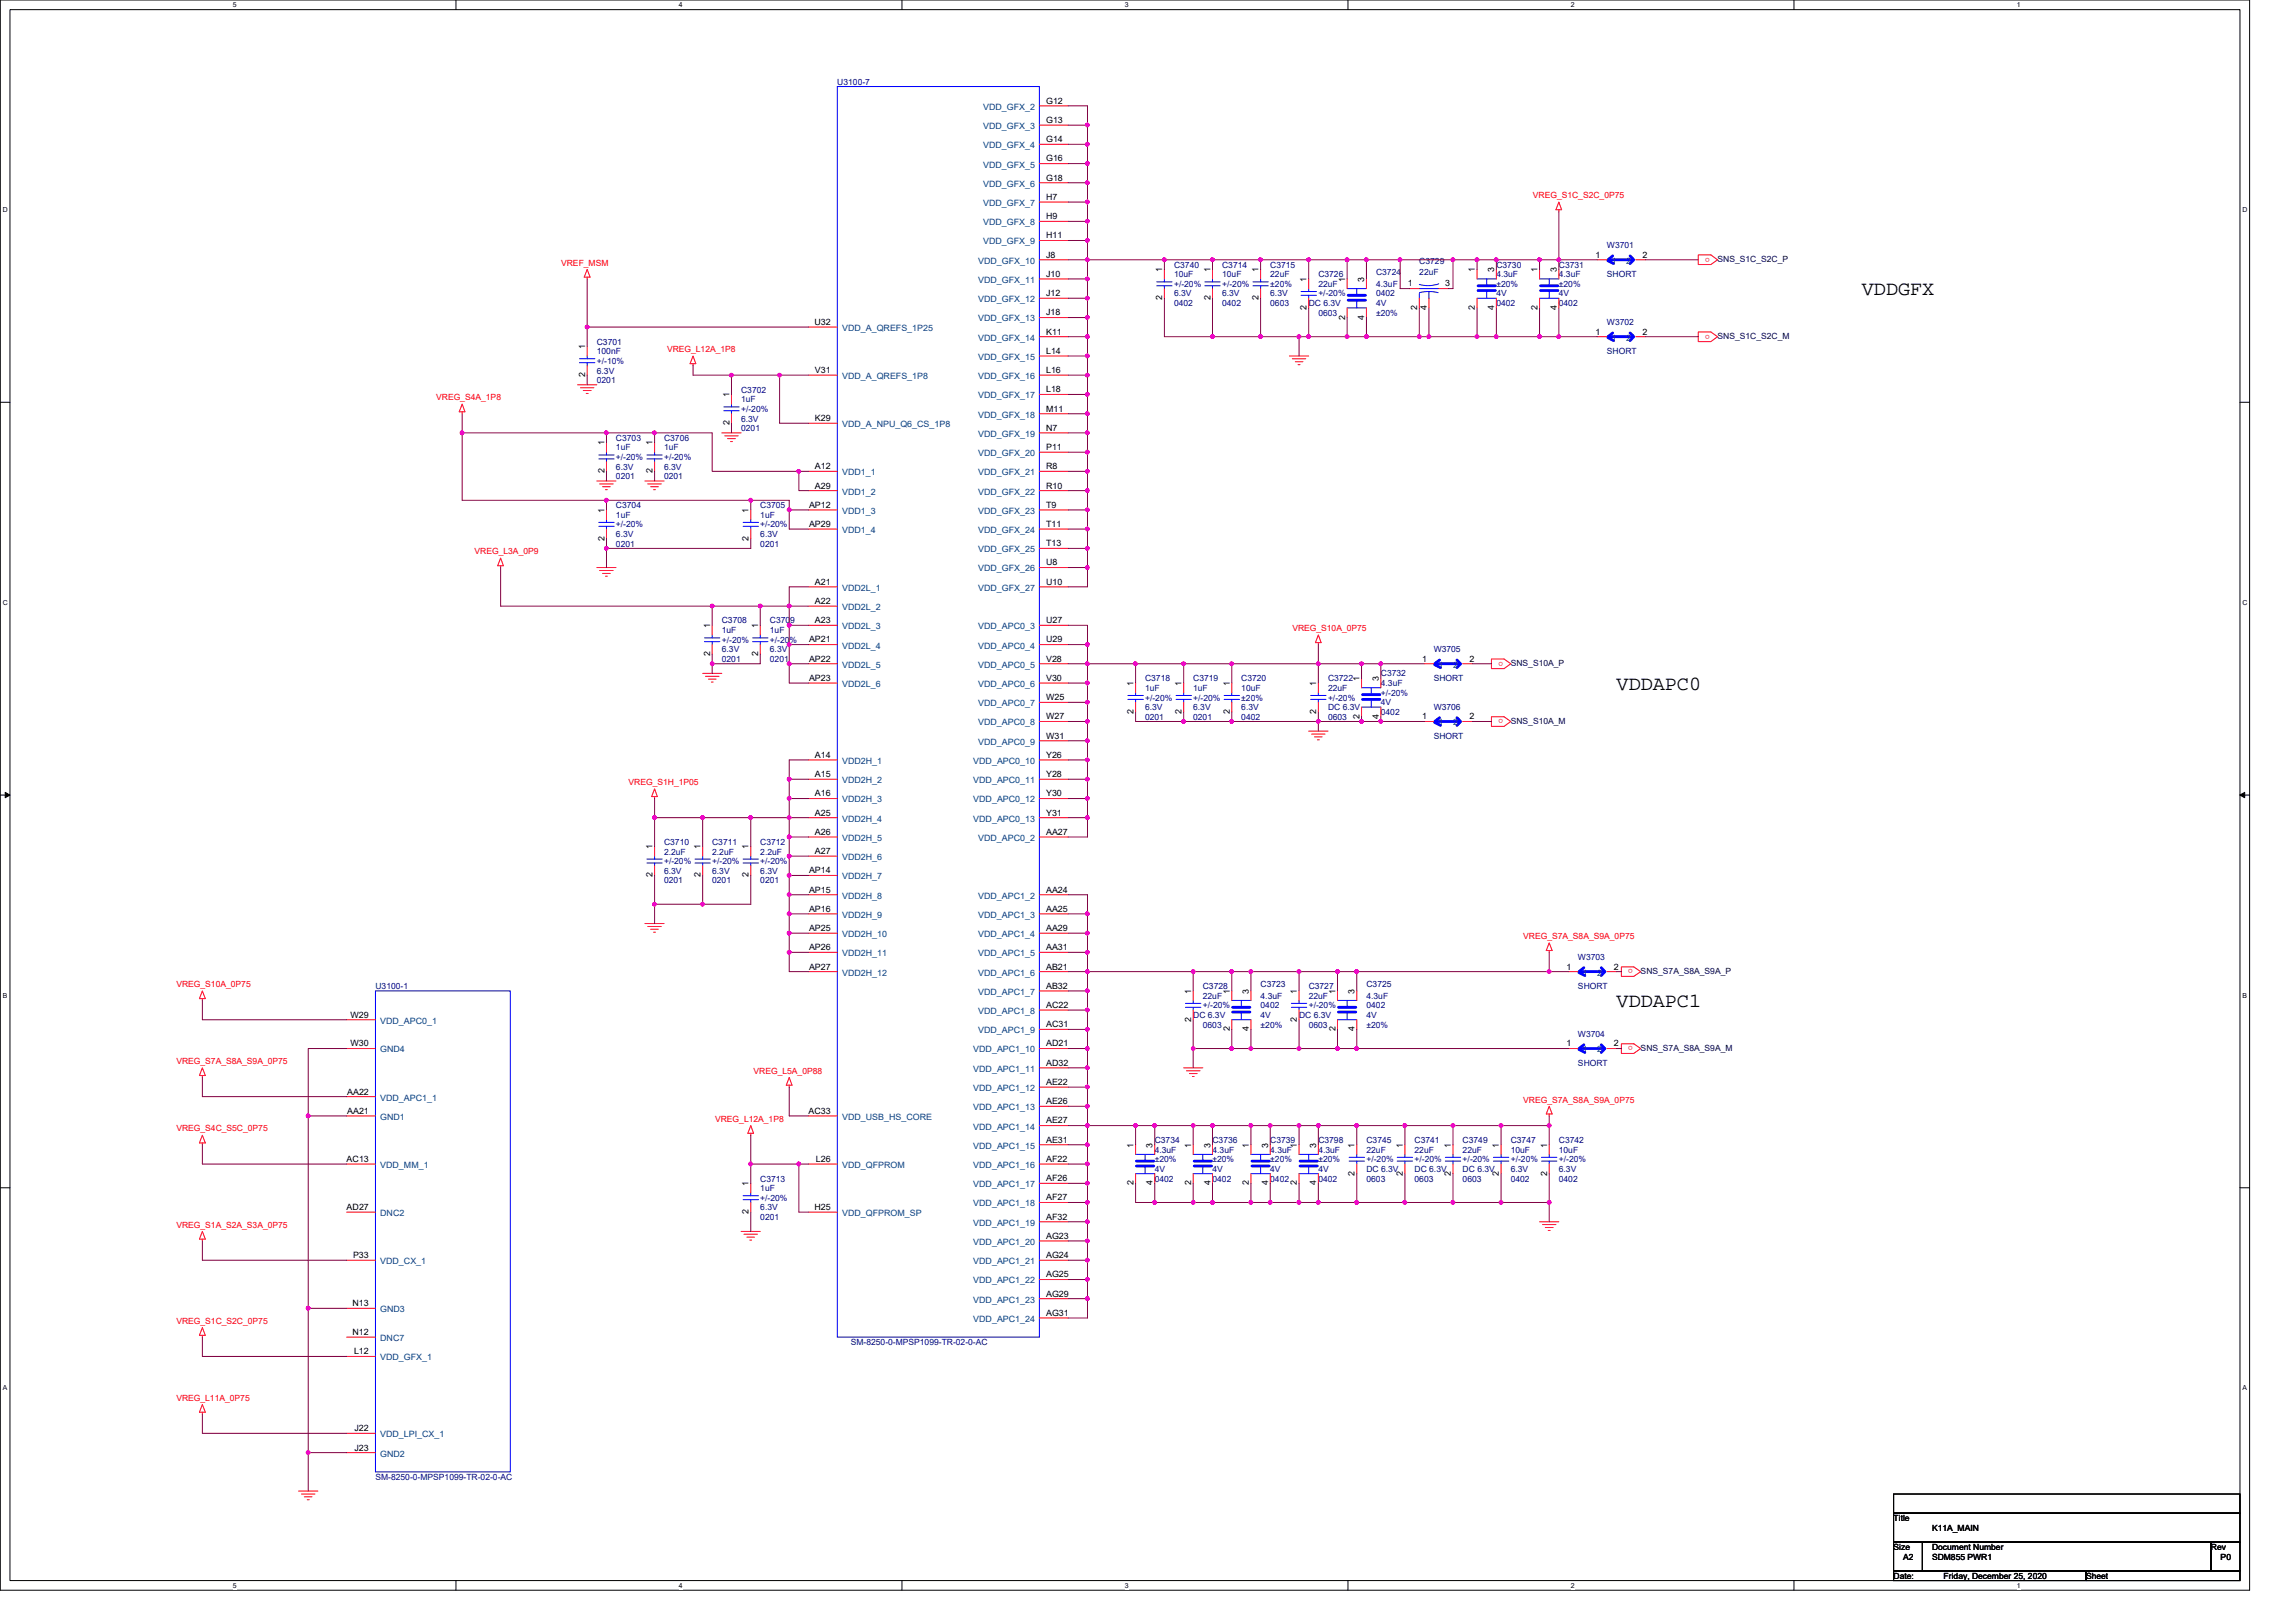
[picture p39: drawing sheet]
<svg xmlns="http://www.w3.org/2000/svg" width="297mm" height="210mm" viewBox="0 0 297 210" stroke-linecap="round" stroke-linejoin="round" font-family="sans-serif">
<defs><g id="words">
<g font-size="2.6">
<text x="240.9" y="38.2">VDDGFX</text>
<text x="209.1" y="89.2">VDDAPC0</text>
<text x="209.1" y="130.3">VDDAPC1</text>
</g>
<g font-size="1.1" fill="#000080">
<text x="108.3" y="11">U3100-7</text>
<text x="151.9" y="34.6">C3740</text>
<text x="151.9" y="35.9">10uF</text>
<text x="158.1" y="34.6">C3714</text>
<text x="158.1" y="35.9">10uF</text>
<text x="164.3" y="34.6">C3715</text>
<text x="164.3" y="35.9">22uF</text>
<text x="170.6" y="35.9">C3726</text>
<text x="178" y="35.6">C3724</text>
<text x="183.6" y="34.1">C3729</text>
<text x="183.6" y="35.6">22uF</text>
<text x="193.6" y="34.6">C3730</text>
<text x="193.6" y="35.9">4.3uF</text>
<text x="201.7" y="34.6">C3731</text>
<text x="201.7" y="35.9">4.3uF</text>
<text x="207.9" y="32.1">W3701</text>
<text x="207.9" y="35.9">SHORT</text>
<text x="151.9" y="39.6">0402</text>
<text x="151.9" y="38.4">6.3V</text>
<text x="151.9" y="37.1">+/-20%</text>
<text x="158.1" y="39.6">0402</text>
<text x="158.1" y="38.4">6.3V</text>
<text x="158.1" y="37.1">+/-20%</text>
<text x="164.3" y="39.6">0603</text>
<text x="164.3" y="38.4">6.3V</text>
<text x="164.3" y="37.1">±20%</text>
<text x="169.3" y="39.6">DC 6.3V</text>
<text x="170.6" y="37.1">22uF</text>
<text x="170.6" y="40.9">0603</text>
<text x="170.6" y="38.4">+/-20%</text>
<text x="178" y="37.1">4.3uF</text>
<text x="178" y="38.4">0402</text>
<text x="178" y="39.6">4V</text>
<text x="178" y="40.9">±20%</text>
<text x="193.6" y="39.6">0402</text>
<text x="193.6" y="38.4">4V</text>
<text x="193.6" y="37.1">±20%</text>
<text x="201.7" y="39.6">0402</text>
<text x="201.7" y="38.4">4V</text>
<text x="201.7" y="37.1">±20%</text>
<text x="77.2" y="44.6">C3701</text>
<text x="77.2" y="45.8">100nF</text>
<text x="77.2" y="47.1">+/-10%</text>
<text x="207.9" y="42.1">W3702</text>
<text x="207.9" y="45.8">SHORT</text>
<text x="77.2" y="49.6">0201</text>
<text x="77.2" y="48.3">6.3V</text>
<text x="95.9" y="50.8">C3702</text>
<text x="95.9" y="52">1uF</text>
<text x="95.9" y="53.3">+/-20%</text>
<text x="79.7" y="57">C3703</text>
<text x="79.7" y="58.3">1uF</text>
<text x="79.7" y="59.5">+/-20%</text>
<text x="85.9" y="57">C3706</text>
<text x="85.9" y="58.3">1uF</text>
<text x="85.9" y="59.5">+/-20%</text>
<text x="95.9" y="55.8">0201</text>
<text x="95.9" y="54.5">6.3V</text>
<text x="79.7" y="65.7">C3704</text>
<text x="79.7" y="62">0201</text>
<text x="79.7" y="60.8">6.3V</text>
<text x="85.9" y="62">0201</text>
<text x="85.9" y="60.8">6.3V</text>
<text x="98.4" y="65.7">C3705</text>
<text x="79.7" y="67">1uF</text>
<text x="79.7" y="70.7">0201</text>
<text x="79.7" y="69.5">6.3V</text>
<text x="79.7" y="68.2">+/-20%</text>
<text x="98.4" y="67">1uF</text>
<text x="98.4" y="70.7">0201</text>
<text x="98.4" y="69.5">6.3V</text>
<text x="98.4" y="68.2">+/-20%</text>
<text x="93.4" y="80.7">C3708</text>
<text x="93.4" y="81.9">1uF</text>
<text x="93.4" y="83.2">+/-20%</text>
<text x="99.6" y="80.7">C3709</text>
<text x="99.6" y="81.9">1uF</text>
<text x="99.6" y="83.2">+/-20%</text>
<text x="93.4" y="85.7">0201</text>
<text x="93.4" y="84.4">6.3V</text>
<text x="99.6" y="85.7">0201</text>
<text x="99.6" y="84.4">6.3V</text>
<text x="148.1" y="88.1">C3718</text>
<text x="148.1" y="89.4">1uF</text>
<text x="154.4" y="88.1">C3719</text>
<text x="154.4" y="89.4">1uF</text>
<text x="160.6" y="88.1">C3720</text>
<text x="160.6" y="89.4">10uF</text>
<text x="171.8" y="88.1">C3722</text>
<text x="171.8" y="89.4">22uF</text>
<text x="178.6" y="87.5">C3732</text>
<text x="178.6" y="88.8">4.3uF</text>
<text x="185.5" y="84.4">W3705</text>
<text x="185.5" y="88.1">SHORT</text>
<text x="148.1" y="93.1">0201</text>
<text x="148.1" y="91.9">6.3V</text>
<text x="148.1" y="90.6">+/-20%</text>
<text x="154.4" y="93.1">0201</text>
<text x="154.4" y="91.9">6.3V</text>
<text x="154.4" y="90.6">+/-20%</text>
<text x="160.6" y="93.1">0402</text>
<text x="160.6" y="91.9">6.3V</text>
<text x="160.6" y="90.6">±20%</text>
<text x="171.8" y="93.1">0603</text>
<text x="171.8" y="91.9">DC 6.3V</text>
<text x="171.8" y="90.6">+/-20%</text>
<text x="178.6" y="92.5">0402</text>
<text x="178.6" y="91.2">4V</text>
<text x="178.6" y="90">+/-20%</text>
<text x="185.5" y="91.9">W3706</text>
<text x="185.5" y="95.6">SHORT</text>
<text x="85.9" y="109.3">C3710</text>
<text x="85.9" y="110.6">2.2uF</text>
<text x="85.9" y="113">6.3V</text>
<text x="85.9" y="111.8">+/-20%</text>
<text x="92.1" y="109.3">C3711</text>
<text x="92.1" y="110.6">2.2uF</text>
<text x="92.1" y="113">6.3V</text>
<text x="92.1" y="111.8">+/-20%</text>
<text x="98.4" y="109.3">C3712</text>
<text x="98.4" y="110.6">2.2uF</text>
<text x="98.4" y="113">6.3V</text>
<text x="98.4" y="111.8">+/-20%</text>
<text x="85.9" y="114.3">0201</text>
<text x="92.1" y="114.3">0201</text>
<text x="98.4" y="114.3">0201</text>
<text x="204.1" y="124.2">W3703</text>
<text x="48.6" y="128">U3100-1</text>
<text x="154.4" y="131.7">DC 6.3V</text>
<text x="155.6" y="128">C3728</text>
<text x="155.6" y="129.2">22uF</text>
<text x="155.6" y="130.4">+/-20%</text>
<text x="163.1" y="127.7">C3723</text>
<text x="163.1" y="129.2">4.3uF</text>
<text x="163.1" y="130.4">0402</text>
<text x="163.1" y="131.7">4V</text>
<text x="168.1" y="131.7">DC 6.3V</text>
<text x="169.3" y="128">C3727</text>
<text x="169.3" y="129.2">22uF</text>
<text x="169.3" y="130.4">+/-20%</text>
<text x="176.8" y="127.7">C3725</text>
<text x="176.8" y="129.2">4.3uF</text>
<text x="176.8" y="130.4">0402</text>
<text x="176.8" y="131.7">4V</text>
<text x="204.1" y="128">SHORT</text>
<text x="155.6" y="132.9">0603</text>
<text x="163.1" y="132.9">±20%</text>
<text x="169.3" y="132.9">0603</text>
<text x="176.8" y="132.9">±20%</text>
<text x="204.1" y="134.2">W3704</text>
<text x="204.1" y="137.9">SHORT</text>
<text x="149.4" y="147.9">C3734</text>
<text x="149.4" y="149.1">4.3uF</text>
<text x="156.9" y="147.9">C3736</text>
<text x="156.9" y="149.1">4.3uF</text>
<text x="164.3" y="147.9">C3739</text>
<text x="164.3" y="149.1">4.3uF</text>
<text x="170.6" y="147.9">C3798</text>
<text x="170.6" y="149.1">4.3uF</text>
<text x="176.8" y="147.9">C3745</text>
<text x="176.8" y="149.1">22uF</text>
<text x="183" y="147.9">C3741</text>
<text x="183" y="149.1">22uF</text>
<text x="189.2" y="147.9">C3749</text>
<text x="189.2" y="149.1">22uF</text>
<text x="195.4" y="147.9">C3747</text>
<text x="195.4" y="149.1">10uF</text>
<text x="201.7" y="147.9">C3742</text>
<text x="201.7" y="149.1">10uF</text>
<text x="98.4" y="152.9">C3713</text>
<text x="98.4" y="154.1">1uF</text>
<text x="98.4" y="155.3">+/-20%</text>
<text x="149.4" y="152.9">0402</text>
<text x="149.4" y="151.6">4V</text>
<text x="149.4" y="150.4">±20%</text>
<text x="156.9" y="152.9">0402</text>
<text x="156.9" y="151.6">4V</text>
<text x="156.9" y="150.4">±20%</text>
<text x="164.3" y="152.9">0402</text>
<text x="164.3" y="151.6">4V</text>
<text x="164.3" y="150.4">±20%</text>
<text x="170.6" y="152.9">0402</text>
<text x="170.6" y="151.6">4V</text>
<text x="170.6" y="150.4">±20%</text>
<text x="176.8" y="152.9">0603</text>
<text x="176.8" y="151.6">DC 6.3V</text>
<text x="176.8" y="150.4">+/-20%</text>
<text x="183" y="152.9">0603</text>
<text x="183" y="151.6">DC 6.3V</text>
<text x="183" y="150.4">+/-20%</text>
<text x="189.2" y="152.9">0603</text>
<text x="189.2" y="151.6">DC 6.3V</text>
<text x="189.2" y="150.4">+/-20%</text>
<text x="195.4" y="152.9">0402</text>
<text x="195.4" y="151.6">6.3V</text>
<text x="195.4" y="150.4">+/-20%</text>
<text x="201.7" y="152.9">0402</text>
<text x="201.7" y="151.6">6.3V</text>
<text x="201.7" y="150.4">+/-20%</text>
<text x="98.4" y="157.8">0201</text>
<text x="98.4" y="156.6">6.3V</text>
<text x="110.1" y="174">SM-8250-0-MPSP1099-TR-02-0-AC</text>
<text x="48.6" y="191.5">SM-8250-0-MPSP1099-TR-02-0-AC</text>
</g>
<g font-size="1.1" fill="#004080">
<text x="127.2" y="14.2">VDD_GFX_2</text>
<text x="127.2" y="16.7">VDD_GFX_3</text>
<text x="127.2" y="19.2">VDD_GFX_4</text>
<text x="127.2" y="21.7">VDD_GFX_5</text>
<text x="127.2" y="24.2">VDD_GFX_6</text>
<text x="127.2" y="26.6">VDD_GFX_7</text>
<text x="127.2" y="29.1">VDD_GFX_8</text>
<text x="126.6" y="34.1">VDD_GFX_10</text>
<text x="127.2" y="31.6">VDD_GFX_9</text>
<text x="208.5" y="34.1">1</text>
<text x="210.4" y="34.1">2</text>
<text x="126.6" y="36.6">VDD_GFX_11</text>
<text x="126.6" y="39.1">VDD_GFX_12</text>
<text x="126.6" y="41.6">VDD_GFX_13</text>
<text x="108.9" y="42.8">VDD_A_QREFS_1P25</text>
<text x="126.6" y="44.1">VDD_GFX_14</text>
<text x="126.6" y="46.6">VDD_GFX_15</text>
<text x="208.5" y="44.1">1</text>
<text x="210.4" y="44.1">2</text>
<text x="108.9" y="49">VDD_A_QREFS_1P8</text>
<text x="126.6" y="49">VDD_GFX_16</text>
<text x="126.6" y="51.5">VDD_GFX_17</text>
<text x="108.9" y="55.3">VDD_A_NPU_Q6_CS_1P8</text>
<text x="126.6" y="54">VDD_GFX_18</text>
<text x="126.6" y="56.5">VDD_GFX_19</text>
<text x="126.6" y="59">VDD_GFX_20</text>
<text x="108.9" y="61.5">VDD1_1</text>
<text x="108.9" y="64">VDD1_2</text>
<text x="126.6" y="61.5">VDD_GFX_21</text>
<text x="126.6" y="64">VDD_GFX_22</text>
<text x="108.9" y="66.5">VDD1_3</text>
<text x="108.9" y="69">VDD1_4</text>
<text x="126.6" y="66.5">VDD_GFX_23</text>
<text x="126.6" y="69">VDD_GFX_24</text>
<text x="126.6" y="71.5">VDD_GFX_25</text>
<text x="108.9" y="76.4">VDD2L_1</text>
<text x="126.6" y="73.9">VDD_GFX_26</text>
<text x="126.6" y="76.4">VDD_GFX_27</text>
<text x="108.9" y="78.9">VDD2L_2</text>
<text x="108.9" y="81.4">VDD2L_3</text>
<text x="108.9" y="83.9">VDD2L_4</text>
<text x="126.6" y="81.4">VDD_APC0_3</text>
<text x="126.6" y="83.9">VDD_APC0_4</text>
<text x="108.9" y="86.4">VDD2L_5</text>
<text x="108.9" y="88.9">VDD2L_6</text>
<text x="126.6" y="86.4">VDD_APC0_5</text>
<text x="126.6" y="88.9">VDD_APC0_6</text>
<text x="186.1" y="86.4">1</text>
<text x="188" y="86.4">2</text>
<text x="126.6" y="91.4">VDD_APC0_7</text>
<text x="126.6" y="93.9">VDD_APC0_8</text>
<text x="186.1" y="93.9">1</text>
<text x="188" y="93.9">2</text>
<text x="108.9" y="98.8">VDD2H_1</text>
<text x="108.9" y="101.3">VDD2H_2</text>
<text x="125.9" y="98.8">VDD_APC0_10</text>
<text x="125.9" y="101.3">VDD_APC0_11</text>
<text x="126.6" y="96.4">VDD_APC0_9</text>
<text x="108.9" y="103.8">VDD2H_3</text>
<text x="108.9" y="106.3">VDD2H_4</text>
<text x="125.9" y="103.8">VDD_APC0_12</text>
<text x="125.9" y="106.3">VDD_APC0_13</text>
<text x="108.9" y="108.8">VDD2H_5</text>
<text x="108.9" y="111.3">VDD2H_6</text>
<text x="108.9" y="113.8">VDD2H_7</text>
<text x="126.6" y="108.8">VDD_APC0_2</text>
<text x="108.9" y="116.3">VDD2H_8</text>
<text x="108.9" y="118.7">VDD2H_9</text>
<text x="126.6" y="116.3">VDD_APC1_2</text>
<text x="126.6" y="118.7">VDD_APC1_3</text>
<text x="108.9" y="121.2">VDD2H_10</text>
<text x="108.9" y="123.7">VDD2H_11</text>
<text x="126.6" y="121.2">VDD_APC1_4</text>
<text x="126.6" y="123.7">VDD_APC1_5</text>
<text x="108.9" y="126.2">VDD2H_12</text>
<text x="126.6" y="126.2">VDD_APC1_6</text>
<text x="126.6" y="128.7">VDD_APC1_7</text>
<text x="126.6" y="131.2">VDD_APC1_8</text>
<text x="204.8" y="126.2">1</text>
<text x="206.6" y="126.2">2</text>
<text x="49.2" y="132.4">VDD_APC0_1</text>
<text x="49.2" y="136.2">GND4</text>
<text x="125.9" y="136.2">VDD_APC1_10</text>
<text x="126.6" y="133.7">VDD_APC1_9</text>
<text x="204.8" y="136.2">1</text>
<text x="206.6" y="136.2">2</text>
<text x="49.2" y="142.4">VDD_APC1_1</text>
<text x="125.9" y="138.7">VDD_APC1_11</text>
<text x="125.9" y="141.2">VDD_APC1_12</text>
<text x="125.9" y="143.6">VDD_APC1_13</text>
<text x="49.2" y="144.9">GND1</text>
<text x="108.9" y="144.9">VDD_USB_HS_CORE</text>
<text x="125.9" y="146.1">VDD_APC1_14</text>
<text x="125.9" y="148.6">VDD_APC1_15</text>
<text x="49.2" y="151.1">VDD_MM_1</text>
<text x="108.9" y="151.1">VDD_QFPROM</text>
<text x="125.9" y="151.1">VDD_APC1_16</text>
<text x="125.9" y="153.6">VDD_APC1_17</text>
<text x="49.2" y="157.3">DNC2</text>
<text x="108.9" y="157.3">VDD_QFPROM_SP</text>
<text x="125.9" y="156.1">VDD_APC1_18</text>
<text x="125.9" y="158.6">VDD_APC1_19</text>
<text x="125.9" y="161.1">VDD_APC1_20</text>
<text x="49.2" y="163.6">VDD_CX_1</text>
<text x="125.9" y="163.6">VDD_APC1_21</text>
<text x="125.9" y="166.1">VDD_APC1_22</text>
<text x="49.2" y="169.8">GND3</text>
<text x="49.2" y="173.5">DNC7</text>
<text x="125.9" y="168.5">VDD_APC1_23</text>
<text x="125.9" y="171">VDD_APC1_24</text>
<text x="49.2" y="176">VDD_GFX_1</text>
<text x="49.2" y="185.9">VDD_LPI_CX_1</text>
<text x="49.2" y="188.4">GND2</text>
</g>
<g font-size="1.1">
<text x="135.3" y="13.4">G12</text>
<text x="135.3" y="15.9">G13</text>
<text x="135.3" y="18.4">G14</text>
<text x="135.3" y="20.9">G16</text>
<text x="135.3" y="23.4">G18</text>
<text x="135.3" y="25.9">H7</text>
<text x="135.3" y="28.4">H9</text>
<text x="135.3" y="33.3">J8</text>
<text x="135.3" y="35.8">J10</text>
<text x="135.3" y="30.8">H11</text>
<text x="150.4" y="35.2" transform="rotate(-90 150.4 35.2)">1</text>
<text x="156.6" y="35.2" transform="rotate(-90 156.6 35.2)">1</text>
<text x="162.8" y="35.2" transform="rotate(-90 162.8 35.2)">1</text>
<text x="190.8" y="35.2" transform="rotate(-90 190.8 35.2)">1</text>
<text x="193.3" y="35.2" transform="rotate(-90 193.3 35.2)">3</text>
<text x="198.9" y="35.2" transform="rotate(-90 198.9 35.2)">1</text>
<text x="201.4" y="35.2" transform="rotate(-90 201.4 35.2)">3</text>
<text x="206.4" y="33.3">1</text>
<text x="212.5" y="33.3">2</text>
<text x="135.3" y="38.3">J12</text>
<text x="135.3" y="40.8">J18</text>
<text x="150.4" y="38.8" transform="rotate(-90 150.4 38.8)">2</text>
<text x="156.6" y="38.8" transform="rotate(-90 156.6 38.8)">2</text>
<text x="162.8" y="38.8" transform="rotate(-90 162.8 38.8)">2</text>
<text x="169" y="40.1" transform="rotate(-90 169 40.1)">2</text>
<text x="169" y="36.5" transform="rotate(-90 169 36.5)">1</text>
<text x="174" y="41.3" transform="rotate(-90 174 41.3)">2</text>
<text x="174" y="36.5" transform="rotate(-90 174 36.5)">1</text>
<text x="176.5" y="41.3" transform="rotate(-90 176.5 41.3)">4</text>
<text x="176.5" y="36.5" transform="rotate(-90 176.5 36.5)">3</text>
<text x="182.1" y="37.1">1</text>
<text x="183.3" y="40.1" transform="rotate(-90 183.3 40.1)">2</text>
<text x="184.6" y="40.1" transform="rotate(-90 184.6 40.1)">4</text>
<text x="187" y="37.1">3</text>
<text x="190.8" y="40.1" transform="rotate(-90 190.8 40.1)">2</text>
<text x="193.3" y="40.1" transform="rotate(-90 193.3 40.1)">4</text>
<text x="198.9" y="40.1" transform="rotate(-90 198.9 40.1)">2</text>
<text x="201.4" y="40.1" transform="rotate(-90 201.4 40.1)">4</text>
<text x="75.7" y="45.2" transform="rotate(-90 75.7 45.2)">1</text>
<text x="105.4" y="42">U32</text>
<text x="135.3" y="43.3">K11</text>
<text x="135.3" y="45.8">L14</text>
<text x="206.4" y="43.3">1</text>
<text x="212.5" y="43.3">2</text>
<text x="75.7" y="48.8" transform="rotate(-90 75.7 48.8)">2</text>
<text x="94.4" y="51.4" transform="rotate(-90 94.4 51.4)">1</text>
<text x="105.4" y="48.3">V31</text>
<text x="135.3" y="48.3">L16</text>
<text x="135.3" y="50.8">L18</text>
<text x="135.3" y="53.3">M11</text>
<text x="78.2" y="57.6" transform="rotate(-90 78.2 57.6)">1</text>
<text x="84.4" y="57.6" transform="rotate(-90 84.4 57.6)">1</text>
<text x="94.4" y="55" transform="rotate(-90 94.4 55)">2</text>
<text x="105.4" y="54.5">K29</text>
<text x="135.3" y="55.7">N7</text>
<text x="135.3" y="58.2">P11</text>
<text x="78.2" y="61.3" transform="rotate(-90 78.2 61.3)">2</text>
<text x="84.4" y="61.3" transform="rotate(-90 84.4 61.3)">2</text>
<text x="104.7" y="65.7">AP12</text>
<text x="105.4" y="60.7">A12</text>
<text x="105.4" y="63.2">A29</text>
<text x="135.3" y="60.7">R8</text>
<text x="135.3" y="63.2">R10</text>
<text x="135.3" y="65.7">T9</text>
<text x="78.2" y="70" transform="rotate(-90 78.2 70)">2</text>
<text x="78.2" y="66.3" transform="rotate(-90 78.2 66.3)">1</text>
<text x="96.9" y="70" transform="rotate(-90 96.9 70)">2</text>
<text x="96.9" y="66.3" transform="rotate(-90 96.9 66.3)">1</text>
<text x="104.7" y="68.2">AP29</text>
<text x="135.3" y="68.2">T11</text>
<text x="135.3" y="70.7">T13</text>
<text x="105.4" y="75.6">A21</text>
<text x="135.3" y="73.2">U8</text>
<text x="135.3" y="75.6">U10</text>
<text x="91.9" y="81.3" transform="rotate(-90 91.9 81.3)">1</text>
<text x="98.1" y="81.3" transform="rotate(-90 98.1 81.3)">1</text>
<text x="104.7" y="83.1">AP21</text>
<text x="105.4" y="78.1">A22</text>
<text x="105.4" y="80.6">A23</text>
<text x="135.3" y="80.6">U27</text>
<text x="135.3" y="83.1">U29</text>
<text x="91.9" y="84.9" transform="rotate(-90 91.9 84.9)">2</text>
<text x="98.1" y="84.9" transform="rotate(-90 98.1 84.9)">2</text>
<text x="104.7" y="85.6">AP22</text>
<text x="104.7" y="88.1">AP23</text>
<text x="135.3" y="85.6">V28</text>
<text x="135.3" y="88.1">V30</text>
<text x="146.6" y="88.8" transform="rotate(-90 146.6 88.8)">1</text>
<text x="152.9" y="88.8" transform="rotate(-90 152.9 88.8)">1</text>
<text x="159.1" y="88.8" transform="rotate(-90 159.1 88.8)">1</text>
<text x="170.3" y="88.8" transform="rotate(-90 170.3 88.8)">1</text>
<text x="175.9" y="88.1" transform="rotate(-90 175.9 88.1)">1</text>
<text x="178.4" y="88.1" transform="rotate(-90 178.4 88.1)">3</text>
<text x="184" y="85.6">1</text>
<text x="190.1" y="85.6">2</text>
<text x="135.3" y="90.6">W25</text>
<text x="135.3" y="93.1">W27</text>
<text x="135.3" y="95.6">W31</text>
<text x="146.6" y="92.4" transform="rotate(-90 146.6 92.4)">2</text>
<text x="152.9" y="92.4" transform="rotate(-90 152.9 92.4)">2</text>
<text x="159.1" y="92.4" transform="rotate(-90 159.1 92.4)">2</text>
<text x="170.3" y="92.4" transform="rotate(-90 170.3 92.4)">2</text>
<text x="175.9" y="93" transform="rotate(-90 175.9 93)">2</text>
<text x="178.4" y="93" transform="rotate(-90 178.4 93)">4</text>
<text x="184" y="93.1">1</text>
<text x="190.1" y="93.1">2</text>
<text x="105.4" y="98">A14</text>
<text x="105.4" y="100.5">A15</text>
<text x="135.3" y="98">Y26</text>
<text x="135.3" y="100.5">Y28</text>
<text x="105.4" y="103">A16</text>
<text x="105.4" y="105.5">A25</text>
<text x="135.3" y="103">Y30</text>
<text x="135.3" y="105.5">Y31</text>
<text x="84.4" y="113.5" transform="rotate(-90 84.4 113.5)">2</text>
<text x="84.4" y="109.9" transform="rotate(-90 84.4 109.9)">1</text>
<text x="90.6" y="113.5" transform="rotate(-90 90.6 113.5)">2</text>
<text x="90.6" y="109.9" transform="rotate(-90 90.6 109.9)">1</text>
<text x="96.9" y="113.5" transform="rotate(-90 96.9 113.5)">2</text>
<text x="96.9" y="109.9" transform="rotate(-90 96.9 109.9)">1</text>
<text x="104.7" y="113">AP14</text>
<text x="105.4" y="108">A26</text>
<text x="105.4" y="110.5">A27</text>
<text x="135.3" y="108">AA27</text>
<text x="104.7" y="115.5">AP15</text>
<text x="104.7" y="118">AP16</text>
<text x="135.3" y="115.5">AA24</text>
<text x="135.3" y="118">AA25</text>
<text x="104.7" y="120.5">AP25</text>
<text x="104.7" y="122.9">AP26</text>
<text x="104.7" y="125.4">AP27</text>
<text x="135.3" y="120.5">AA29</text>
<text x="135.3" y="122.9">AA31</text>
<text x="135.3" y="125.4">AB21</text>
<text x="202.6" y="125.4">1</text>
<text x="208.8" y="125.4">2</text>
<text x="45.4" y="131.7">W29</text>
<text x="135.3" y="127.9">AB32</text>
<text x="135.3" y="130.4">AC22</text>
<text x="154.1" y="128.6" transform="rotate(-90 154.1 128.6)">1</text>
<text x="159.1" y="128.6" transform="rotate(-90 159.1 128.6)">1</text>
<text x="161.6" y="128.6" transform="rotate(-90 161.6 128.6)">3</text>
<text x="167.8" y="128.6" transform="rotate(-90 167.8 128.6)">1</text>
<text x="172.8" y="128.6" transform="rotate(-90 172.8 128.6)">1</text>
<text x="175.3" y="128.6" transform="rotate(-90 175.3 128.6)">3</text>
<text x="45.4" y="135.4">W30</text>
<text x="135.3" y="132.9">AC31</text>
<text x="135.3" y="135.4">AD21</text>
<text x="135.3" y="137.9">AD32</text>
<text x="154.1" y="132.2" transform="rotate(-90 154.1 132.2)">2</text>
<text x="159.1" y="133.4" transform="rotate(-90 159.1 133.4)">2</text>
<text x="161.6" y="133.4" transform="rotate(-90 161.6 133.4)">4</text>
<text x="167.8" y="132.2" transform="rotate(-90 167.8 132.2)">2</text>
<text x="172.8" y="133.4" transform="rotate(-90 172.8 133.4)">2</text>
<text x="175.3" y="133.4" transform="rotate(-90 175.3 133.4)">4</text>
<text x="202.6" y="135.4">1</text>
<text x="208.8" y="135.4">2</text>
<text x="44.9" y="141.6">AA22</text>
<text x="135.3" y="140.4">AE22</text>
<text x="135.3" y="142.9">AE26</text>
<text x="44.9" y="144.1">AA21</text>
<text x="104.6" y="144.1">AC33</text>
<text x="135.3" y="145.4">AE27</text>
<text x="135.3" y="147.8">AE31</text>
<text x="146.6" y="148.5" transform="rotate(-90 146.6 148.5)">1</text>
<text x="149.1" y="148.5" transform="rotate(-90 149.1 148.5)">3</text>
<text x="154.1" y="148.5" transform="rotate(-90 154.1 148.5)">1</text>
<text x="156.6" y="148.5" transform="rotate(-90 156.6 148.5)">3</text>
<text x="161.6" y="148.5" transform="rotate(-90 161.6 148.5)">1</text>
<text x="164.1" y="148.5" transform="rotate(-90 164.1 148.5)">3</text>
<text x="167.8" y="148.5" transform="rotate(-90 167.8 148.5)">1</text>
<text x="170.3" y="148.5" transform="rotate(-90 170.3 148.5)">3</text>
<text x="175.3" y="148.5" transform="rotate(-90 175.3 148.5)">1</text>
<text x="181.5" y="148.5" transform="rotate(-90 181.5 148.5)">1</text>
<text x="187.7" y="148.5" transform="rotate(-90 187.7 148.5)">1</text>
<text x="193.9" y="148.5" transform="rotate(-90 193.9 148.5)">1</text>
<text x="200.1" y="148.5" transform="rotate(-90 200.1 148.5)">1</text>
<text x="44.8" y="150.3">AC13</text>
<text x="96.9" y="153.5" transform="rotate(-90 96.9 153.5)">1</text>
<text x="105.6" y="150.3">L26</text>
<text x="135.3" y="150.3">AF22</text>
<text x="135.3" y="152.8">AF26</text>
<text x="135.3" y="155.3">AF27</text>
<text x="146.6" y="153.4" transform="rotate(-90 146.6 153.4)">2</text>
<text x="149.1" y="153.4" transform="rotate(-90 149.1 153.4)">4</text>
<text x="154.1" y="153.4" transform="rotate(-90 154.1 153.4)">2</text>
<text x="156.6" y="153.4" transform="rotate(-90 156.6 153.4)">4</text>
<text x="161.6" y="153.4" transform="rotate(-90 161.6 153.4)">2</text>
<text x="164.1" y="153.4" transform="rotate(-90 164.1 153.4)">4</text>
<text x="167.8" y="153.4" transform="rotate(-90 167.8 153.4)">2</text>
<text x="170.3" y="153.4" transform="rotate(-90 170.3 153.4)">4</text>
<text x="175.3" y="152.1" transform="rotate(-90 175.3 152.1)">2</text>
<text x="181.5" y="152.1" transform="rotate(-90 181.5 152.1)">2</text>
<text x="187.7" y="152.1" transform="rotate(-90 187.7 152.1)">2</text>
<text x="193.9" y="152.1" transform="rotate(-90 193.9 152.1)">2</text>
<text x="200.1" y="152.1" transform="rotate(-90 200.1 152.1)">2</text>
<text x="44.8" y="156.5">AD27</text>
<text x="96.9" y="157.1" transform="rotate(-90 96.9 157.1)">2</text>
<text x="105.4" y="156.5">H25</text>
<text x="135.3" y="157.8">AF32</text>
<text x="135.3" y="160.3">AG23</text>
<text x="45.7" y="162.8">P33</text>
<text x="135.3" y="162.8">AG24</text>
<text x="135.3" y="165.3">AG25</text>
<text x="135.3" y="167.7">AG29</text>
<text x="45.6" y="169">N13</text>
<text x="45.6" y="172.7">N12</text>
<text x="135.3" y="170.2">AG31</text>
<text x="45.8" y="175.2">L12</text>
<text x="45.9" y="185.2">J22</text>
<text x="45.9" y="187.7">J23</text>
<text x="245" y="196.8">Title</text>
<text x="245" y="200.5">Size</text>
<text x="246.2" y="201.8">A2</text>
<text x="250" y="200.5">Document Number</text>
<text x="250" y="201.8">SDM855 PWR1</text>
<text x="250" y="198">K11A_MAIN</text>
<text x="286" y="200.5">Rev</text>
<text x="287.3" y="201.8">P0</text>
<text x="245" y="204.3">Date:</text>
<text x="251.5" y="204.3">Friday, December 25, 2020</text>
<text x="269.9" y="204.3">Sheet</text>
</g>
<g font-size="1.1" fill="#f00">
<text x="198.3" y="25.7">VREG_S1C_S2C_0P75</text>
<text x="72.6" y="34.4">VREF_MSM</text>
<text x="221.2" y="33.3" transform="rotate(180 221.2 33.3)">o</text>
<text x="86.3" y="45.6">VREG_L12A_1P8</text>
<text x="221.2" y="43.3" transform="rotate(180 221.2 43.3)">o</text>
<text x="56.4" y="51.8">VREG_S4A_1P8</text>
<text x="61.4" y="71.7">VREG_L3A_0P9</text>
<text x="167.2" y="81.7">VREG_S10A_0P75</text>
<text x="194.5" y="85.6" transform="rotate(180 194.5 85.6)">o</text>
<text x="194.5" y="93.1" transform="rotate(180 194.5 93.1)">o</text>
<text x="81.3" y="101.6">VREG_S1H_1P05</text>
<text x="197.1" y="121.5">VREG_S7A_S8A_S9A_0P75</text>
<text x="211.3" y="125.4" transform="rotate(180 211.3 125.4)">o</text>
<text x="22.8" y="127.7">VREG_S10A_0P75</text>
<text x="22.8" y="137.7">VREG_S7A_S8A_S9A_0P75</text>
<text x="211.3" y="135.4" transform="rotate(180 211.3 135.4)">o</text>
<text x="97.5" y="138.9">VREG_L5A_0P88</text>
<text x="197.1" y="142.7">VREG_S7A_S8A_S9A_0P75</text>
<text x="22.8" y="146.4">VREG_S4C_S5C_0P75</text>
<text x="92.5" y="145.1">VREG_L12A_1P8</text>
<text x="22.8" y="158.8">VREG_S1A_S2A_S3A_0P75</text>
<text x="22.8" y="171.3">VREG_S1C_S2C_0P75</text>
<text x="22.8" y="181.2">VREG_L11A_0P75</text>
</g>
<g font-size="1.1" fill="#000040">
<text x="222.2" y="33.9">SNS_S1C_S2C_P</text>
<text x="222.2" y="43.8">SNS_S1C_S2C_M</text>
<text x="195.4" y="86.1">SNS_S10A_P</text>
<text x="195.4" y="93.6">SNS_S10A_M</text>
<text x="212.3" y="126">SNS_S7A_S8A_S9A_P</text>
<text x="212.3" y="135.9">SNS_S7A_S8A_S9A_M</text>
</g>
<g font-size=".9">
<text x="30.1" y="1">5</text>
<text x="87.8" y="1">4</text>
<text x="145.5" y="1">3</text>
<text x="203.2" y="1">2</text>
<text x="260.9" y="1">1</text>
<text x=".4" y="27.5">D</text>
<text x="290.1" y="27.5">D</text>
<text x=".4" y="78.3">C</text>
<text x="290.1" y="78.3">C</text>
<text x=".4" y="129.1">B</text>
<text x="290.1" y="129.1">B</text>
<text x=".4" y="179.9">A</text>
<text x="290.1" y="179.9">A</text>
<text x="30.1" y="205.4">5</text>
<text x="87.8" y="205.4">4</text>
<text x="145.5" y="205.4">3</text>
<text x="203.2" y="205.4">2</text>
<text x="260.9" y="205.4">1</text>
</g>
</g></defs>
<path d="M0 0h291v205.7h-291zM1.3 1.2h288.5v203.3h-288.5z" fill="none" stroke="#000" stroke-width=".13"/>
<g fill="#fff">
<path d="M30.1 .1h.5v1h-.5z"/>
<path d="M30.1 204.6h.5v1h-.5z"/>
</g>
<path d="M59 0v1.2M59 204.5v1.2" fill="none" stroke="#000" stroke-width=".13"/>
<g fill="#fff">
<path d="M87.8 .1h.5v1h-.5z"/>
<path d="M87.8 204.6h.5v1h-.5z"/>
</g>
<path d="M116.7 0v1.2M116.7 204.5v1.2" fill="none" stroke="#000" stroke-width=".13"/>
<g fill="#fff">
<path d="M145.5 .1h.5v1h-.5z"/>
<path d="M145.5 204.6h.5v1h-.5z"/>
</g>
<path d="M174.4 0v1.2M174.4 204.5v1.2" fill="none" stroke="#000" stroke-width=".13"/>
<g fill="#fff">
<path d="M203.2 .1h.5v1h-.5z"/>
<path d="M203.2 204.6h.5v1h-.5z"/>
</g>
<path d="M232.1 0v1.2M232.1 204.5v1.2" fill="none" stroke="#000" stroke-width=".13"/>
<g fill="#fff">
<path d="M260.9 .1h.5v1h-.5z"/>
<path d="M260.9 204.6h.5v1h-.5z"/>
<path d="M.4 26.6h.6v1h-.6z"/>
<path d="M290.1 26.6h.6v1h-.6z"/>
<path d="M.4 77.4h.6v1h-.6z"/>
<path d="M290.1 77.4h.6v1h-.6z"/>
</g>
<path d="M0 52h1.3M289.8 52h1.2" fill="none" stroke="#000" stroke-width=".13"/>
<g fill="#fff">
<path d="M.4 128.3h.5v1h-.5z"/>
<path d="M290.1 128.3h.6v1h-.6z"/>
</g>
<path d="M0 102.9h1.3M289.8 102.9h1.2" fill="none" stroke="#000" stroke-width=".13"/>
<path d="M.7 102.5l.6 .4-.6 .3zM289.8 102.9l.6-.4v.7z" fill="#000" stroke="#000" stroke-width=".13"/>
<g fill="#fff">
<path d="M.4 179.1h.5v1h-.5z"/>
<path d="M290.1 179.1h.6v1h-.6z"/>
</g>
<path d="M0 153.7h1.3M289.8 153.7h1.2M245 199.5h3.7v3.7h-3.7zM245 193.3h44.8v2.5h-44.8zM245 195.8h44.8v3.7h-44.8zM248.7 199.5h37.3v3.7h-37.3zM286 199.5h3.8v3.7h-3.8zM245 203.2h24.9v1.3h-24.9zM269.9 203.2h19.9v1.3h-19.9z" fill="none" stroke="#000" stroke-width=".13"/>
<g fill="none" stroke="#f00" stroke-width=".13">
<path d="M134.5 13.7h3.7M134.5 16.2h3.7M134.5 18.7h3.7M76 35.9v.2M76 34.9l.3 1h-.7zM134.5 21.2h3.7M134.5 23.6h3.7M134.5 26.1h3.7M134.5 28.6h3.7M134.5 31.1h3.7M134.5 33.6h3.7M134.5 36.1h3.7"/>
<path d="M134.5 38.6h3.7M150.6 34.9v1.2M150.6 37.3v1.3M156.9 34.9v1.2M156.9 37.3v1.3M163.1 34.9v1.2M163.1 37.3v1.3M169.3 36.1v1.2M169.3 38.6v1.2M174.3 36.1v1.2M174.3 39.8v1.3M176.8 36.1v1.2"/>
<path d="M176.8 39.8v1.3M182.4 37.3h1.2M183.6 38.6v1.2M184.9 38.6v1.2M186.1 37.3h1.3M191.1 34.9v1.2M191.1 38.6v1.2M193.6 34.9v1.2M193.6 38.6v1.2M199.2 34.9v1.2M199.2 38.6v1.2M201.7 26.1l.3 1h-.7z"/>
<path d="M201.7 27.1v.3M201.7 34.9v1.2M201.7 38.6v1.2M206.6 33.6h1.3M211.6 33.6h1.3M219.7 33h1.6l.9 .6-.9 .6h-1.6zM59.8 53.3v.2M59.8 52.3l.4 1h-.8zM74.7 49.8h2.5M75.1 50.2h1.7M75.5 50.5h1M75.8 50.9h.3"/>
<path d="M76 44.8v1.3M76 47.3v1.2M78.5 57.3v1.2M78.5 59.8v1.2M84.7 57.3v1.2M84.7 59.8v1.2M89.7 47.1v.2M89.7 46.1l.3 1h-.7zM93.4 56h2.5M93.8 56.4h1.7M94.1 56.7h1M94.5 57.1h.3"/>
<path d="M94.6 51v1.3M94.6 53.5v1.3M104.6 42.3h3.7M104.6 48.5h3.7M104.6 54.8h3.7M134.5 41.1h3.7M134.5 43.6h3.7M134.5 46.1h3.7M134.5 48.5h3.7M134.5 51h3.7M134.5 53.5h3.7M134.5 56h3.7"/>
<path d="M134.5 58.5h3.7M166.8 46.1h2.5M167.2 46.4h1.7M167.6 46.8h1M167.9 47.2h.3M206.6 43.6h1.3M211.6 43.6h1.3M219.7 42.9h1.6l.9 .7-.9 .6h-1.6zM64.8 72.2l.3 1h-.7zM64.8 73.2v.2M77.2 73.4h2.5M77.2 62.2h2.5"/>
<path d="M77.6 73.8h1.7M77.6 62.6h1.7M78 74.2h.9M78 63h.9M78.3 74.5h.3M78.3 63.4h.3M78.5 66v1.2M78.5 68.5v1.2M83.4 62.2h2.5M83.8 62.6h1.8M84.2 63h1M84.6 63.4h.2"/>
<path d="M97.1 66v1.2M97.1 68.5v1.2M104.6 61h3.7M104.6 63.5h3.7M104.6 66h3.7M104.6 68.5h3.7M104.6 75.9h3.7M104.6 78.4h3.7M134.5 61h3.7M134.5 63.5h3.7M134.5 66h3.7M134.5 68.5h3.7"/>
<path d="M134.5 71h3.7M134.5 73.4h3.7M134.5 75.9h3.7M90.9 87.1h2.5M91.3 87.5h1.7M91.6 87.9h1M92 88.2h.3M92.1 80.9v1.2M92.1 83.4v1.2M98.4 80.9v1.2M98.4 83.4v1.2M104.6 80.9h3.7"/>
<path d="M104.6 83.4h3.7M104.6 85.9h3.7M104.6 88.4h3.7M104.6 98.3h3.7M134.5 80.9h3.7M134.5 83.4h3.7M134.5 85.9h3.7M134.5 88.4h3.7M134.5 90.9h3.7M134.5 93.3h3.7M134.5 95.8h3.7M134.5 98.3h3.7"/>
<path d="M146.9 88.4v1.2M146.9 90.9v1.2M153.1 88.4v1.2M153.1 90.9v1.2M159.4 88.4v1.2M159.4 90.9v1.2M169.3 94.6h2.5M169.7 95h1.7M170 95.3h1M170.4 95.7h.3M170.6 82.1l.3 1h-.7zM170.6 83.1v.3"/>
<path d="M170.6 88.4v1.2M170.6 90.9v1.2M176.1 87.8v1.2M176.1 91.5v1.2M178.6 87.8v1.2M178.6 91.5v1.2M184.3 85.9h1.2M184.3 93.3h1.2M189.2 85.9h1.3M189.2 93.3h1.3M193 85.3h1.6l.8 .6-.8 .6h-1.6zM193 92.7h1.6l.8 .6-.8 .7h-1.6z"/>
<path d="M83.4 119.5h2.5M83.8 119.9h1.8M84.7 103.1v.2M84.7 109.5v1.3M84.7 112v1.3M84.7 102.1l.3 1h-.7zM90.9 109.5v1.3M90.9 112v1.3M97.1 109.5v1.3M97.1 112v1.3M104.6 100.8h3.7M104.6 103.3h3.7"/>
<path d="M104.6 105.8h3.7M104.6 108.3h3.7M104.6 110.8h3.7M104.6 113.3h3.7M104.6 115.8h3.7M104.6 118.2h3.7M134.5 100.8h3.7M134.5 103.3h3.7M134.5 105.8h3.7M134.5 108.3h3.7M134.5 115.8h3.7M134.5 118.2h3.7"/>
<path d="M26.2 129.2v.2M26.2 139.1v.3M26.2 128.2l.4 1h-.8zM26.2 138.2l.4 .9h-.8zM44.8 131.9h3.8M44.8 135.7h3.8M84.2 120.2h1M84.6 120.6h.2M102.1 139.4l.4 1h-.8zM104.6 120.7h3.7M104.6 123.2h3.7M104.6 125.7h3.7"/>
<path d="M134.5 120.7h3.7M134.5 123.2h3.7M134.5 125.7h3.7M134.5 128.2h3.7M134.5 130.7h3.7M134.5 133.2h3.7M134.5 135.7h3.7M134.5 138.2h3.7M153.1 138.2h2.5M153.5 138.5h1.8M153.9 138.9h1M154.3 139.3h.2"/>
<path d="M154.4 128.2v1.2M154.4 130.7v1.2M159.4 128.2v1.2M159.4 131.9v1.3M161.8 128.2v1.2M161.8 131.9v1.3M168.1 128.2v1.2M168.1 130.7v1.2M173 128.2v1.2M173 131.9v1.3M175.5 128.2v1.2M175.5 131.9v1.3"/>
<path d="M200.4 123v.2M200.4 122l.4 1h-.8zM202.9 125.7h1.2M202.9 135.7h1.2M207.9 125.7h1.2M207.9 135.7h1.2M209.8 125.1h1.6l.9 .6-.9 .6h-1.6zM209.8 135h1.6l.9 .7-.9 .6h-1.6zM26.2 147.9v.2M26.2 146.9l.4 1h-.8zM26.2 159.3l.4 1h-.8zM44.8 141.9h3.8"/>
<path d="M44.8 144.4h3.8M44.8 150.6h3.8M44.8 156.8h3.8M95.9 159.3h2.5M96.2 159.7h1.8M97.1 146.6v.3M97.1 153.1v1.2M97.1 155.6v1.2M97.1 145.6l.4 1h-.8zM102.1 140.4v.3M104.6 144.4h3.7M104.6 150.6h3.7"/>
<path d="M104.6 156.8h3.7M134.5 140.7h3.7M134.5 143.1h3.7M134.5 145.6h3.7M134.5 148.1h3.7M134.5 150.6h3.7M134.5 153.1h3.7M134.5 155.6h3.7M134.5 158.1h3.7M146.9 148.1v1.3M146.9 151.8v1.3M149.4 148.1v1.3"/>
<path d="M149.4 151.8v1.3M154.4 148.1v1.3M154.4 151.8v1.3M156.9 148.1v1.3M156.9 151.8v1.3M161.8 148.1v1.3M161.8 151.8v1.3M164.3 148.1v1.3M164.3 151.8v1.3M168.1 148.1v1.3M168.1 151.8v1.3M170.6 148.1v1.3"/>
<path d="M170.6 151.8v1.3M175.5 148.1v1.3M175.5 150.6v1.2M181.8 148.1v1.3M181.8 150.6v1.2M188 148.1v1.3M188 150.6v1.2M194.2 148.1v1.3M194.2 150.6v1.2M199.2 158.1h2.5M199.6 158.4h1.7M199.9 158.8h1"/>
<path d="M200.3 159.2h.3M200.4 148.1v1.3M200.4 150.6v1.2M200.4 144.1v.3M200.4 143.1l.4 1h-.8zM26.2 172.8v.2M26.2 160.3v.2M26.2 171.8l.4 1h-.8zM44.8 163h3.8M44.8 169.3h3.8M44.8 173h3.8M44.8 175.5h3.8"/>
<path d="M96.6 160.1h1M97 160.4h.2M134.5 160.5h3.7M134.5 163h3.7M134.5 165.5h3.7M134.5 168h3.7M134.5 170.5h3.7M26.2 182.7v.3M26.2 181.7l.4 1h-.8zM38.6 192.9h2.5M39 193.3h1.7M39.4 193.7h1"/>
<path d="M39.7 194h.3M44.8 185.4h3.8M44.8 187.9h3.8"/>
</g>
<g fill="none" stroke="#00f" stroke-width=".13">
<path d="M108.3 11.2h26.2v161.8h-26.2zM149.6 36.5h2M149.6 37h2M150.6 36.1v.4M150.6 37v.3M155.9 36.5h2M155.9 37h2M156.9 36.1v.4M156.9 37v.3M162.1 36.5h2M162.1 37h2M163.1 36.1v.4"/>
<path d="M163.1 37v.3M168.3 37.7h2M168.3 38.2h2M169.3 37.3v.4M169.3 38.2v.4M174.3 37.3h2.5M174.3 39.8h2.5M175.5 37.3v.8M175.5 39v.8M183.6 37.3h2.5M183.6 38v.6M183.6 37.9a5 5 0 0 1 2.5 0"/>
<path d="M184.9 37.7v.9M186.1 36.7a4.3 4.3 0 0 1-2.5 .1M191.1 38.6h2.5M191.1 36.1h2.5M192.3 36.1v.8M192.3 37.7v.9M199.2 36.1h2.5M199.2 38.6h2.5M200.4 36.1v.8M200.4 37.7v.9M75 46.4h2M75 46.9h2"/>
<path d="M76 46.1v.3M76 46.9v.4M77.5 58.9h2M77.5 59.4h2M78.5 58.5v.4M78.5 59.4v.4M83.7 58.9h2M83.7 59.4h2M84.7 58.5v.4M84.7 59.4v.4M93.6 52.6h2M93.6 53.1h2"/>
<path d="M94.6 52.3v.3M94.6 53.1v.4M77.5 67.6h2M77.5 68.1h2M78.5 67.2v.4M78.5 68.1v.4M96.1 67.6h2M96.1 68.1h2M97.1 67.2v.4M97.1 68.1v.4M91.1 82.5h2M91.1 83h2"/>
<path d="M92.1 82.1v.4M92.1 83v.4M97.4 82.5h2M97.4 83h2M98.4 82.1v.4M98.4 83v.4M145.9 90h2M145.9 90.5h2M146.9 89.6v.4M146.9 90.5v.4M152.1 90h2M152.1 90.5h2"/>
<path d="M153.1 89.6v.4M153.1 90.5v.4M158.4 90h2M158.4 90.5h2M159.4 89.6v.4M159.4 90.5v.4M169.6 90h2M169.6 90.5h2M170.6 89.6v.4M170.6 90.5v.4M176.1 91.5h2.5M176.1 89h2.5"/>
<path d="M177.4 89v.7M177.4 90.6v.9M83.7 111.1h2M83.7 111.7h2M84.7 110.8v.3M84.7 111.7v.3M89.9 111.1h2M89.9 111.7h2M90.9 110.8v.3M90.9 111.7v.3M96.1 111.1h2M96.1 111.7h2"/>
<path d="M97.1 110.8v.3M97.1 111.7v.3M48.6 128.2h17.4v62.2h-17.4zM153.4 129.8h2M153.4 130.3h2M154.4 129.4v.4M154.4 130.3v.4M159.4 131.9h2.4M159.4 129.4h2.4M160.6 129.4v.8M160.6 131.1v.8M167.1 129.8h2"/>
<path d="M167.1 130.3h2M168.1 129.4v.4M168.1 130.3v.4M173 131.9h2.5M173 129.4h2.5M174.3 129.4v.8M174.3 131.1v.8M96.1 154.7h2M96.1 155.2h2M97.1 154.3v.4M97.1 155.2v.4M146.9 151.8h2.5"/>
<path d="M146.9 149.4h2.5M148.1 149.4v.7M148.1 151v.8M154.4 151.8h2.5M154.4 149.4h2.5M155.6 149.4v.7M155.6 151v.8M161.8 151.8h2.5M161.8 149.4h2.5M163.1 149.4v.7M163.1 151v.8M168.1 151.8h2.5"/>
<path d="M168.1 149.4h2.5M169.3 149.4v.7M169.3 151v.8M174.5 149.7h2M174.5 150.2h2M175.5 149.4v.3M175.5 150.2v.4M180.8 149.7h1.9M180.8 150.2h1.9M181.8 149.4v.3M181.8 150.2v.4M187 149.7h2"/>
<path d="M187 150.2h2M188 149.4v.3M188 150.2v.4M193.2 149.7h2M193.2 150.2h2M194.2 149.4v.3M194.2 150.2v.4M199.4 149.7h2M199.4 150.2h2M200.4 149.4v.3M200.4 150.2v.4"/>
</g>
<g fill="none" stroke="#00f" stroke-width=".36">
<path d="M174.4 38.2h2.3M174.4 38.8h2.3M191.2 37h2.3M191.2 37.6h2.3M199.3 37h2.2M199.3 37.6h2.2M208 33.7l.8 .4M208.3 33.6h2.7M208.6 33.1l-.6 .5M210.9 33.1l.4 .4M211.4 33.6l-.5 .5M208 43.7l.8 .4"/>
<path d="M208.3 43.6h2.7M208.6 43.1l-.6 .5M210.9 43.1l.4 .3M211.4 43.6l-.5 .5M176.3 89.9h2.2M176.3 90.5h2.2M185.6 86l.8 .4M185.6 93.5l.8 .4M185.9 85.9h2.7M185.9 93.3h2.7M186.2 85.4l-.6 .5M186.2 92.9l-.6 .4"/>
<path d="M188.5 85.4l.3 .4M188.5 92.9l.3 .3M189 85.9l-.5 .5M189 93.3l-.5 .6M159.5 130.3h2.2M159.5 130.9h2.2M173.2 130.3h2.2M173.2 130.9h2.2M204.3 125.8l.7 .4M204.3 135.8l.7 .4M204.5 125.7h2.8M204.5 135.7h2.8"/>
<path d="M204.9 125.2l-.6 .5M204.9 135.2l-.6 .5M207.2 125.2l.3 .4M207.2 135.2l.3 .4M207.6 125.7l-.4 .5M207.6 135.7l-.4 .5M147 150.2h2.3M147 150.9h2.3M154.5 150.2h2.2M154.5 150.9h2.2M162 150.2h2.2M162 150.9h2.2"/>
<path d="M168.2 150.2h2.2M168.2 150.9h2.2"/>
</g>
<g fill="none" stroke="#800040" stroke-width=".13">
<path d="M138.2 13.7h2.5v2.5M138.2 16.2h2.5M138.2 18.7h2.5M140.7 16.2v2.5M140.7 18.7v2.5M76 36.1v6.2M138.2 21.2h2.5M138.2 23.6h2.5M138.2 26.1h2.5M138.2 28.6h2.5M138.2 31.1h2.5M138.2 33.6h2.5"/>
<path d="M138.2 36.1h2.5M140.7 21.2v2.4M140.7 23.6v2.5M140.7 26.1v2.5M140.7 28.6v2.5M140.7 31.1v2.5M140.7 33.6h9.9M140.7 33.6v2.5M140.7 36.1v2.5h-2.5M140.7 38.6v2.5M150.6 38.6v5h6.3M156.9 33.6h-6.3v1.3"/>
<path d="M156.9 33.6h6.2M156.9 33.6v1.3M156.9 38.6v5M163.1 33.6v1.3M163.1 38.6v5M163.1 33.6h6.2M169.3 33.6v2.5M169.3 39.8v3.8M169.3 33.6h5M174.3 33.6h2.5M174.3 33.6v2.5M176.8 33.6v2.5"/>
<path d="M176.8 33.6h4.3M181.1 33.6v3.7h1.3M181.1 33.6h6.9M183.6 39.8v3.8M184.9 39.8v3.8M188 33.6v3.7h-.6M188 33.6h3.1M191.1 33.6h2.5M191.1 33.6v1.3M191.1 39.8v3.8M193.6 33.6v1.3M193.6 39.8v3.8"/>
<path d="M193.6 33.6h5.6M199.2 39.8v3.8M199.2 33.6v1.3M199.2 33.6h2.5M201.7 39.8v3.8M201.7 33.6h4.9M201.7 27.4v6.2M201.7 33.6v1.3M212.9 33.6h6.8M59.8 56h18.7M59.8 53.5v2.5M59.8 56v8.7h18.7"/>
<path d="M76 42.3h28.6M76 42.3v2.5M76 48.5v1.3M84.7 57.3v-1.3h7.4v5h11.3M84.7 56h-6.2v1.3M89.7 47.3v1.2h4.9M94.6 48.5h6.3M94.6 48.5v2.5M94.6 54.8v1.2M100.9 48.5v6.3h3.7M100.9 48.5h3.7M138.2 46.1h2.5v2.4"/>
<path d="M138.2 56h2.5M138.2 41.1h2.5M138.2 43.6h2.5M138.2 48.5h2.5M138.2 51h2.5M138.2 53.5h2.5M138.2 58.5h2.5M140.7 41.1v2.5M140.7 43.6v2.5M140.7 48.5v2.5M140.7 51v2.5M140.7 53.5v2.5"/>
<path d="M140.7 56v2.5M140.7 58.5v2.5M156.9 43.6h6.2M163.1 43.6h5M168.1 43.6v2.5M168.1 43.6h1.2M169.3 43.6h5M174.3 41.1v2.5M174.3 43.6h2.5M176.8 41.1v2.5M176.8 43.6h6.8M183.6 43.6h1.3"/>
<path d="M184.9 43.6h6.2M191.1 43.6h2.5M193.6 43.6h5.6M199.2 43.6h2.5M201.7 43.6h4.9M212.9 43.6h6.8M64.8 73.4v5h27.3M78.5 64.7v1.3M78.5 64.7h18.6M78.5 69.7v1.3M78.5 71v2.4M78.5 61v1.2"/>
<path d="M84.7 61v1.2M97.1 64.7h5v1.3M97.1 64.7v1.3M97.1 69.7v1.3h-18.6M98.4 78.4v2.5M102.1 66h2.5M102.1 78.4h2.5M102.1 78.4h-10v2.5M102.1 66v2.5h2.5M102.1 78.4v2.5M104.6 75.9h-2.5v2.5M104.6 61h-1.2v2.5h1.2"/>
<path d="M138.2 66h2.5v2.5M138.2 61h2.5M138.2 63.5h2.5M138.2 68.5h2.5M138.2 71h2.5M138.2 73.4h2.5M140.7 61v2.5M140.7 63.5v2.5M140.7 68.5v2.5M140.7 71v2.4M140.7 73.4v2.5h-2.5M92.1 84.6v1.3"/>
<path d="M92.1 85.9v1.2M98.4 84.6v1.3h-6.3M102.1 80.9h2.5M102.1 83.4h2.5M102.1 85.9h2.5M102.1 80.9v2.5M102.1 83.4v2.5M102.1 85.9v2.5h2.5M104.6 98.3h-2.5v2.5M138.2 80.9h2.5v2.5M138.2 90.9h2.5v2.4M138.2 83.4h2.5"/>
<path d="M138.2 88.4h2.5M138.2 93.3h2.5M138.2 95.8h2.5M138.2 98.3h2.5M140.7 83.4v2.5h-2.5M140.7 88.4v2.5M140.7 93.3v2.5M140.7 95.8v2.5M140.7 98.3v2.5M146.9 85.9h6.2M146.9 85.9v2.5M146.9 92.1v1.2h6.2"/>
<path d="M146.9 85.9h-6.2v2.5M153.1 85.9h6.3M153.1 85.9v2.5M153.1 92.1v1.2M153.1 93.3h17.5M159.4 92.1v1.2M170.6 85.9h-11.2v2.5M170.6 83.4v2.5M170.6 85.9h5.5M170.6 85.9v2.5M170.6 92.1v1.2M170.6 93.3h5.5"/>
<path d="M170.6 93.3v1.3M176.1 85.9v1.9M176.1 85.9h2.5M176.1 92.7v.6h2.5M178.6 92.7v.6h5.7M184.3 85.9h-5.7v1.9M190.5 85.9h2.5M190.5 93.3h2.5M84.7 103.3v2.5M84.7 105.8h6.2M84.7 105.8v3.7M84.7 113.3v3.7"/>
<path d="M84.7 117v2.5M90.9 105.8v3.7M90.9 105.8h6.2M90.9 113.3v3.7M97.1 113.3v3.7h-12.4M102.1 100.8h2.5M102.1 103.3h2.5M102.1 105.8h2.5M102.1 108.3h2.5M102.1 110.8h2.5M102.1 113.3h2.5M102.1 115.8h2.5"/>
<path d="M102.1 118.2h2.5M102.1 105.8h-5v3.7M102.1 100.8v2.5M102.1 103.3v2.5M102.1 105.8v2.5M102.1 108.3v2.5M102.1 110.8v2.5M102.1 113.3v2.5M102.1 115.8v2.4M102.1 118.2v2.5M138.2 100.8h2.5M138.2 115.8h2.5v2.4"/>
<path d="M138.2 118.2h2.5v2.5M138.2 103.3h2.5M138.2 105.8h2.5M140.7 100.8v2.5M140.7 103.3v2.5M140.7 105.8v2.5h-2.5M26.2 129.4v2.5h18.6M26.2 139.4v2.5h18.6M44.8 135.7h-4.9v8.7M102.1 120.7h2.5M102.1 123.2h2.5M102.1 120.7v2.5"/>
<path d="M102.1 123.2v2.5h2.5M138.2 128.2h2.5M138.2 135.7h2.5M138.2 138.2h2.5M138.2 120.7h2.5M138.2 123.2h2.5M138.2 125.7h2.5M138.2 130.7h2.5M138.2 133.2h2.5M140.7 120.7v2.5M140.7 123.2v2.5M140.7 125.7v2.5"/>
<path d="M140.7 128.2v2.5M140.7 130.7v2.5M140.7 133.2v2.5M140.7 135.7v2.5M140.7 138.2v2.5M140.7 125.7h13.7M154.4 125.7h5M154.4 135.7h5M154.4 125.7v2.5M154.4 131.9v3.8M154.4 135.7v2.5M159.4 125.7v2.5"/>
<path d="M159.4 133.2v2.5M159.4 125.7h2.4M159.4 135.7h2.4M161.8 125.7h6.3M161.8 135.7h6.3M161.8 125.7v2.5M161.8 133.2v2.5M168.1 125.7v2.5M168.1 131.9v3.8M168.1 125.7h4.9M168.1 135.7h4.9M173 135.7h2.5"/>
<path d="M173 125.7v2.5M173 133.2v2.5M173 125.7h2.5M175.5 135.7h27.4M175.5 133.2v2.5M200.4 125.7h-24.9v2.5M200.4 123.2v2.5M200.4 125.7h2.5M209.1 125.7h.7M209.1 135.7h.7M26.2 148.1v2.5h18.6M44.8 144.4h-4.9v24.9"/>
<path d="M97.1 146.9v3.7M97.1 150.6v2.5M97.1 156.8v2.5M97.1 150.6h6.3M102.1 140.7v3.7h2.5M103.4 150.6v6.2h1.2M103.4 150.6h1.2M138.2 140.7h2.5v2.4M138.2 150.6h2.5M138.2 158.1h2.5M138.2 143.1h2.5M138.2 145.6h2.5"/>
<path d="M138.2 148.1h2.5M138.2 153.1h2.5M138.2 155.6h2.5M140.7 143.1v2.5M140.7 145.6v2.5M140.7 148.1v2.5M140.7 150.6v2.5M140.7 153.1v2.5M140.7 155.6v2.5M140.7 158.1v2.4M140.7 145.6h6.2M146.9 153.1v2.5h2.5"/>
<path d="M149.4 145.6h-2.5v2.5M149.4 153.1v2.5M149.4 155.6h5M154.4 145.6h-5v2.5M154.4 153.1v2.5M154.4 155.6h7.4M156.9 145.6v2.5M156.9 145.6h4.9M156.9 153.1v2.5M156.9 145.6h-2.5v2.5M161.8 145.6v2.5M161.8 145.6h2.5"/>
<path d="M161.8 153.1v2.5M161.8 155.6h6.3M164.3 153.1v2.5M168.1 153.1v2.5M168.1 155.6h7.4M168.1 145.6h-3.8v2.5M170.6 145.6h-2.5v2.5M170.6 153.1v2.5M175.5 155.6h6.3M175.5 145.6h-4.9v2.5M175.5 151.8v3.8M181.8 145.6h-6.3v2.5"/>
<path d="M181.8 151.8v3.8M181.8 155.6h6.2M188 151.8v3.8M188 145.6h-6.2v2.5M188 155.6h6.2M194.2 145.6h-6.2v2.5M194.2 155.6h6.2M194.2 151.8v3.8M200.4 145.6h-6.2v2.5M200.4 145.6v2.5M200.4 144.4v1.2M200.4 151.8v3.8"/>
<path d="M200.4 155.6v2.5M26.2 173v2.5h18.6M26.2 160.5v2.5h18.6M44.8 169.3h-4.9v18.6M138.2 160.5h2.5M138.2 168h2.5v2.5h-2.5M138.2 163h2.5M138.2 165.5h2.5M140.7 160.5v2.5M140.7 163v2.5M140.7 165.5v2.5M26.2 183v2.4h18.6"/>
<path d="M44.8 187.9h-4.9v5"/>
</g>
<g fill="#f0f" stroke="#f0f" stroke-width=".13">
<circle cx="140.7" cy="16.2" r=".23"/>
<circle cx="140.7" cy="21.2" r=".24"/>
<circle cx="140.7" cy="18.7" r=".24"/>
<circle cx="140.7" cy="23.6" r=".23"/>
<circle cx="140.7" cy="28.6" r=".23"/>
<circle cx="140.7" cy="26.1" r=".24"/>
<circle cx="140.7" cy="31.1" r=".24"/>
<circle cx="140.7" cy="33.6" r=".24"/>
<circle cx="150.6" cy="33.6" r=".24"/>
<circle cx="76" cy="42.3" r=".24"/>
<circle cx="140.7" cy="36.1" r=".23"/>
<circle cx="140.7" cy="41.1" r=".23"/>
<circle cx="140.7" cy="38.6" r=".24"/>
<circle cx="140.7" cy="46" r=".24"/>
<circle cx="140.7" cy="43.5" r=".24"/>
<circle cx="140.7" cy="48.5" r=".23"/>
<circle cx="94.6" cy="48.5" r=".24"/>
<circle cx="100.8" cy="48.5" r=".24"/>
<circle cx="140.7" cy="53.5" r=".23"/>
<circle cx="140.7" cy="51" r=".24"/>
<circle cx="140.7" cy="56" r=".24"/>
<circle cx="140.7" cy="61" r=".23"/>
<circle cx="140.7" cy="58.5" r=".24"/>
<circle cx="78.4" cy="64.7" r=".24"/>
<circle cx="97.1" cy="64.7" r=".24"/>
<circle cx="102.1" cy="66" r=".24"/>
<circle cx="140.7" cy="66" r=".23"/>
<circle cx="140.7" cy="63.5" r=".24"/>
<circle cx="78.4" cy="70.9" r=".24"/>
<circle cx="140.7" cy="68.4" r=".24"/>
<circle cx="140.7" cy="73.4" r=".23"/>
<circle cx="140.7" cy="70.9" r=".24"/>
<circle cx="102.1" cy="78.4" r=".24"/>
<circle cx="92.1" cy="78.4" r=".23"/>
<circle cx="98.4" cy="78.4" r=".23"/>
<circle cx="102.1" cy="80.9" r=".24"/>
<circle cx="102.1" cy="83.4" r=".24"/>
<circle cx="140.7" cy="83.4" r=".24"/>
<circle cx="92.1" cy="85.9" r=".23"/>
<circle cx="102.1" cy="85.9" r=".24"/>
<circle cx="140.7" cy="85.9" r=".23"/>
<circle cx="146.9" cy="85.9" r=".23"/>
<circle cx="153.1" cy="85.9" r=".23"/>
<circle cx="159.3" cy="85.9" r=".23"/>
<circle cx="170.6" cy="85.9" r=".24"/>
<circle cx="140.7" cy="88.4" r=".24"/>
<circle cx="140.7" cy="90.8" r=".23"/>
<circle cx="140.7" cy="93.3" r=".24"/>
<circle cx="153.1" cy="93.3" r=".24"/>
<circle cx="159.3" cy="93.3" r=".24"/>
<circle cx="170.5" cy="93.3" r=".24"/>
<circle cx="176.1" cy="93.3" r=".24"/>
<circle cx="140.7" cy="95.8" r=".24"/>
<circle cx="102.1" cy="100.8" r=".24"/>
<circle cx="140.7" cy="100.8" r=".24"/>
<circle cx="140.7" cy="98.3" r=".23"/>
<circle cx="84.7" cy="105.8" r=".24"/>
<circle cx="102.1" cy="105.8" r=".24"/>
<circle cx="102.1" cy="103.3" r=".24"/>
<circle cx="140.7" cy="105.8" r=".24"/>
<circle cx="140.7" cy="103.3" r=".23"/>
<circle cx="90.9" cy="105.8" r=".24"/>
<circle cx="97.1" cy="105.8" r=".24"/>
<circle cx="102.1" cy="110.8" r=".24"/>
<circle cx="102.1" cy="108.3" r=".24"/>
<circle cx="84.7" cy="117" r=".23"/>
<circle cx="102.1" cy="113.3" r=".24"/>
<circle cx="90.9" cy="117" r=".23"/>
<circle cx="102.1" cy="118.2" r=".24"/>
<circle cx="102.1" cy="115.7" r=".24"/>
<circle cx="140.7" cy="118.2" r=".24"/>
<circle cx="140.7" cy="120.7" r=".24"/>
<circle cx="102.1" cy="123.2" r=".24"/>
<circle cx="102.1" cy="120.7" r=".24"/>
<circle cx="140.7" cy="123.2" r=".23"/>
<circle cx="140.7" cy="130.7" r=".24"/>
<circle cx="140.7" cy="128.2" r=".23"/>
<circle cx="140.7" cy="133.2" r=".24"/>
<circle cx="140.7" cy="135.7" r=".23"/>
<circle cx="140.7" cy="138.1" r=".24"/>
<circle cx="140.7" cy="140.6" r=".23"/>
<circle cx="140.7" cy="143.1" r=".24"/>
<circle cx="140.7" cy="150.6" r=".24"/>
<circle cx="140.7" cy="148.1" r=".23"/>
<circle cx="97.1" cy="150.6" r=".24"/>
<circle cx="103.3" cy="150.6" r=".24"/>
<circle cx="140.7" cy="155.6" r=".24"/>
<circle cx="140.7" cy="153.1" r=".23"/>
<circle cx="140.7" cy="158.1" r=".24"/>
<circle cx="140.7" cy="160.6" r=".23"/>
<circle cx="140.7" cy="163" r=".24"/>
<circle cx="140.7" cy="165.5" r=".23"/>
<circle cx="140.7" cy="168" r=".24"/>
<circle cx="39.9" cy="187.9" r=".24"/>
<circle cx="39.9" cy="144.4" r=".24"/>
<circle cx="39.9" cy="169.3" r=".24"/>
<circle cx="176.1" cy="85.9" r=".23"/>
<circle cx="178.6" cy="85.9" r=".24"/>
<circle cx="178.6" cy="93.3" r=".24"/>
<circle cx="59.8" cy="56" r=".24"/>
<circle cx="78.4" cy="56" r=".24"/>
<circle cx="103.3" cy="61" r=".23"/>
<circle cx="84.7" cy="56" r=".24"/>
<circle cx="156.9" cy="33.6" r=".24"/>
<circle cx="169.3" cy="33.6" r=".24"/>
<circle cx="163.1" cy="33.6" r=".24"/>
<circle cx="174.3" cy="33.6" r=".24"/>
<circle cx="176.8" cy="33.6" r=".24"/>
<circle cx="188" cy="33.6" r=".24"/>
<circle cx="181.1" cy="33.6" r=".24"/>
<circle cx="191.1" cy="33.6" r=".24"/>
<circle cx="193.6" cy="33.6" r=".24"/>
<circle cx="201.7" cy="33.6" r=".24"/>
<circle cx="199.2" cy="33.6" r=".24"/>
<circle cx="156.9" cy="43.5" r=".24"/>
<circle cx="191.1" cy="43.5" r=".24"/>
<circle cx="174.3" cy="43.5" r=".24"/>
<circle cx="168.1" cy="43.5" r=".24"/>
<circle cx="163.1" cy="43.5" r=".24"/>
<circle cx="169.3" cy="43.5" r=".24"/>
<circle cx="183.6" cy="43.5" r=".24"/>
<circle cx="176.8" cy="43.5" r=".24"/>
<circle cx="184.9" cy="43.5" r=".24"/>
<circle cx="193.6" cy="43.5" r=".24"/>
<circle cx="201.7" cy="43.5" r=".24"/>
<circle cx="199.2" cy="43.5" r=".24"/>
<circle cx="140.7" cy="125.7" r=".24"/>
<circle cx="154.4" cy="125.7" r=".24"/>
<circle cx="159.3" cy="125.7" r=".24"/>
<circle cx="168.1" cy="125.7" r=".24"/>
<circle cx="161.8" cy="125.7" r=".24"/>
<circle cx="173" cy="125.7" r=".24"/>
<circle cx="175.5" cy="125.7" r=".24"/>
<circle cx="200.4" cy="125.7" r=".24"/>
<circle cx="154.4" cy="135.7" r=".23"/>
<circle cx="159.3" cy="135.7" r=".23"/>
<circle cx="168.1" cy="135.7" r=".24"/>
<circle cx="161.8" cy="135.7" r=".24"/>
<circle cx="173" cy="135.7" r=".23"/>
<circle cx="175.5" cy="135.7" r=".24"/>
<circle cx="140.7" cy="145.6" r=".24"/>
<circle cx="146.9" cy="145.6" r=".24"/>
<circle cx="200.4" cy="145.6" r=".24"/>
<circle cx="194.2" cy="145.6" r=".24"/>
<circle cx="181.7" cy="145.6" r=".24"/>
<circle cx="188" cy="145.6" r=".24"/>
<circle cx="175.5" cy="145.6" r=".24"/>
<circle cx="170.5" cy="145.6" r=".24"/>
<circle cx="164.3" cy="145.6" r=".24"/>
<circle cx="168.1" cy="145.6" r=".24"/>
<circle cx="161.8" cy="145.6" r=".24"/>
<circle cx="156.9" cy="145.6" r=".24"/>
<circle cx="154.4" cy="145.6" r=".24"/>
<circle cx="149.4" cy="145.6" r=".24"/>
<circle cx="200.4" cy="155.6" r=".24"/>
<circle cx="149.4" cy="155.6" r=".24"/>
<circle cx="154.4" cy="155.6" r=".24"/>
<circle cx="156.9" cy="155.6" r=".24"/>
<circle cx="161.8" cy="155.6" r=".24"/>
<circle cx="164.3" cy="155.6" r=".24"/>
<circle cx="168.1" cy="155.6" r=".24"/>
<circle cx="170.5" cy="155.6" r=".24"/>
<circle cx="194.2" cy="155.6" r=".24"/>
<circle cx="188" cy="155.6" r=".24"/>
<circle cx="181.7" cy="155.6" r=".24"/>
<circle cx="175.5" cy="155.6" r=".24"/>
</g>
<use href="#words"/>
</svg>
